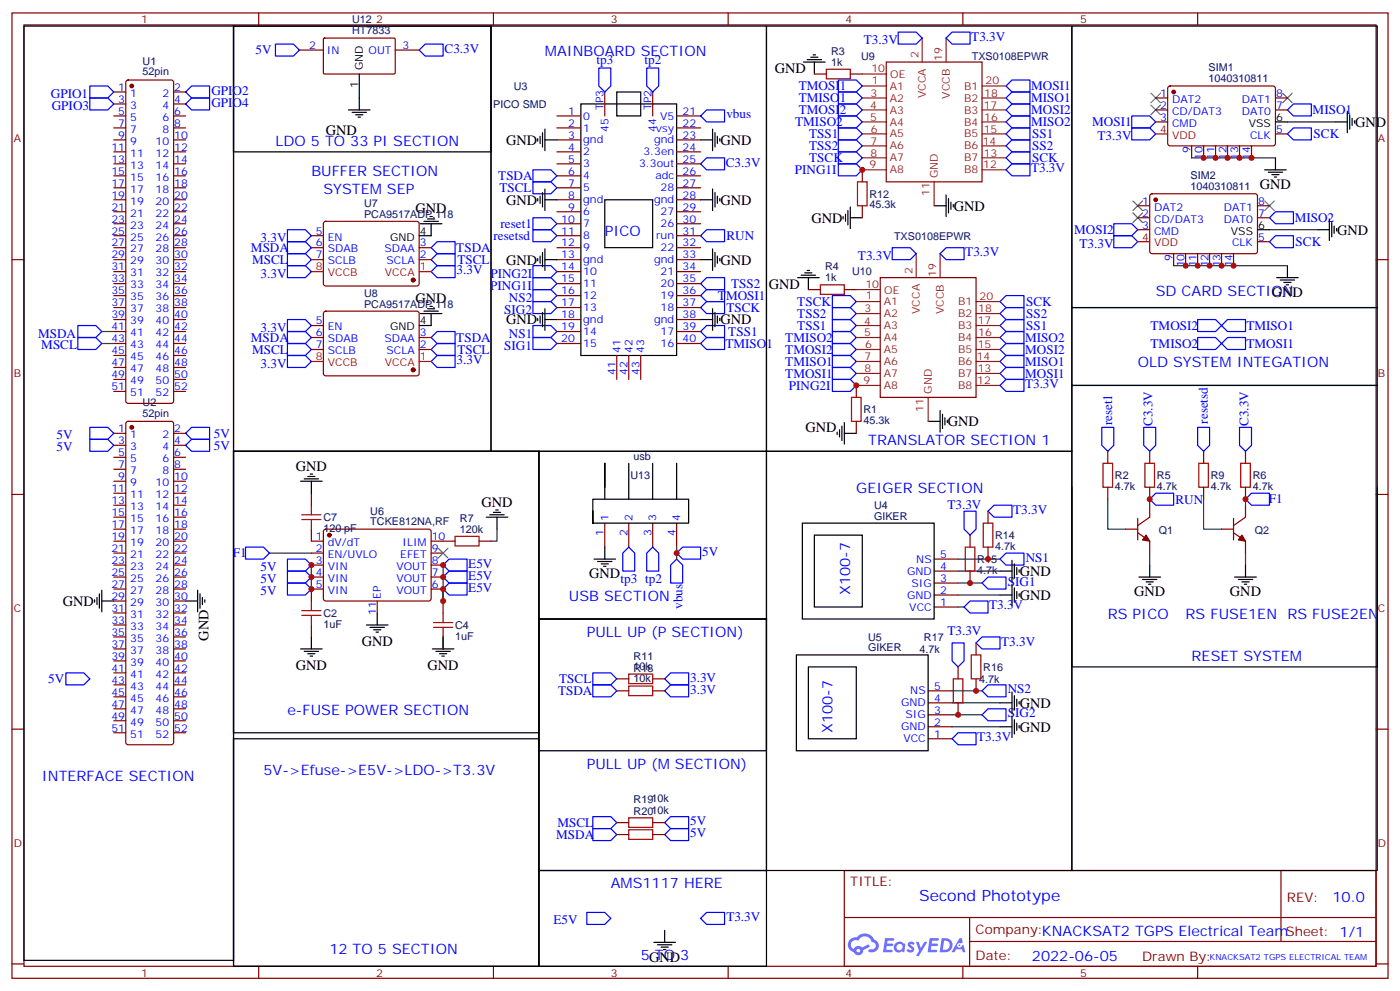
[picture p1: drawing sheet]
<svg xmlns="http://www.w3.org/2000/svg" width="412mm" height="292mm" viewBox="0 0 412 292" stroke-linecap="round" stroke-linejoin="round" font-family="sans-serif">
<defs><g id="words">
<text font-size="4.6" fill="#00f" x="270.8" y="265.4">Second Phototype</text>
<g font-size="4.2" fill="#00f">
<text x="160.5" y="16.5">MAINBOARD SECTION</text>
<text x="81.1" y="43">LDO 5 TO 33 PI SECTION</text>
<text x="91.7" y="51.8">BUFFER SECTION</text>
<text x="95.2" y="57.1">SYSTEM SEP</text>
<text x="178.2" y="69.4">PICO</text>
<text x="340.4" y="87.1">SD CARD SECTION</text>
<text x="335.1" y="108.2">OLD SYSTEM INTEGATION</text>
<text x="255.8" y="131.2">TRANSLATOR SECTION 1</text>
<text x="252.2" y="145.3">GEIGER SECTION</text>
<text x="167.6" y="177">USB SECTION</text>
<text x="250.5" y="175.3" transform="rotate(-90 250.5 175.3)">X100-7</text>
<text x="326.3" y="182.3">RS PICO</text>
<text x="349.2" y="182.3">RS FUSE1EN</text>
<text x="379.2" y="182.3">RS FUSE2EN</text>
<text x="172.9" y="187.6">PULL UP (P SECTION)</text>
<text x="351" y="194.7">RESET SYSTEM</text>
<text x="84.7" y="210.5">e-FUSE POWER SECTION</text>
<text x="245.2" y="215.8" transform="rotate(-90 245.2 215.8)">X100-7</text>
<text x="172.9" y="226.4">PULL UP (M SECTION)</text>
<text x="12.3" y="229.9">INTERFACE SECTION</text>
<text x="77.6" y="228.2">5V-&gt;Efuse-&gt;E5V-&gt;LDO-&gt;T3.3V</text>
<text x="179.9" y="261.7">AMS1117 HERE</text>
<text x="392.5" y="265.7">10.0</text>
<text x="97" y="281.1">12 TO 5 SECTION</text>
<text x="188.7" y="282.9">5 TO 3</text>
<text x="304" y="283">2022-06-05</text>
</g>
<g font-size="4.2">
<text x="228.3" y="21.5">GND</text>
<text x="96" y="39.8">GND</text>
<text x="399.2" y="37.3">GND</text>
<text x="149.1" y="42.6">GND</text>
<text x="212.2" y="42.6">GND</text>
<text x="371.1" y="55.7">GND</text>
<text x="122.4" y="62.7">GND</text>
<text x="149.1" y="60.3">GND</text>
<text x="212.2" y="60.3">GND</text>
<text x="239" y="65.6">GND</text>
<text x="281" y="62">GND</text>
<text x="393.9" y="69.1">GND</text>
<text x="149.1" y="77.9">GND</text>
<text x="212.2" y="77.9">GND</text>
<text x="122.4" y="89.2">GND</text>
<text x="226.5" y="85">GND</text>
<text x="374.6" y="87.4">GND</text>
<text x="149.1" y="95.6">GND</text>
<text x="212.2" y="95.6">GND</text>
<text x="279.2" y="125.5">GND</text>
<text x="237.2" y="127.3">GND</text>
<text x="87.1" y="138.6">GND</text>
<text x="141.8" y="149.2">GND</text>
<text x="173.6" y="170.3">GND</text>
<text x="300.4" y="169.6">GND</text>
<text x="18.5" y="178.5">GND</text>
<text x="300.4" y="176.7">GND</text>
<text x="334.1" y="175.6">GND</text>
<text x="362.3" y="175.6">GND</text>
<text x="61.4" y="188.7" transform="rotate(-90 61.4 188.7)">GND</text>
<text x="106.5" y="190.2">GND</text>
<text x="87.1" y="197.2">GND</text>
<text x="125.9" y="197.2">GND</text>
<text x="300.4" y="208.4">GND</text>
<text x="300.4" y="215.5">GND</text>
<text x="191.2" y="283.2">GND</text>
</g>
<g font-size="3.9" fill="#00f">
<text x="75.3" y="16">5V</text>
<text x="131" y="15.6">C3.3V</text>
<text x="254.5" y="13">T3.3V</text>
<text x="286.1" y="12">T3.3V</text>
<text x="175.8" y="18.9">tp3</text>
<text x="189.9" y="18.9">tp2</text>
<text x="15" y="28.9">GPIO1</text>
<text x="62.3" y="27.9">GPIO2</text>
<text x="235.3" y="26.6">TMOSI1</text>
<text x="303.8" y="26.6">MOSI1</text>
<text x="15.3" y="32.4">GPIO3</text>
<text x="62.3" y="31.4">GPIO4</text>
<text x="214" y="34.9">vbus</text>
<text x="235.3" y="30.1">TMISO1</text>
<text x="235.3" y="33.6">TMOSI2</text>
<text x="303.8" y="30.1">MISO1</text>
<text x="303.8" y="33.7">MOSI2</text>
<text x="386.7" y="33.7">MISO1</text>
<text x="234.2" y="37.2">TMISO2</text>
<text x="238.4" y="40.7">TSS1</text>
<text x="303.8" y="37.2">MISO2</text>
<text x="304" y="40.7">SS1</text>
<text x="321.7" y="37.2">MOSI1</text>
<text x="323.3" y="41.2">T3.3V</text>
<text x="386.9" y="40.6">SCK</text>
<text x="238.4" y="47.8">TSCK</text>
<text x="238.4" y="44.2">TSS2</text>
<text x="304" y="44.3">SS2</text>
<text x="304" y="47.8">SCK</text>
<text x="146.8" y="53">TSDA</text>
<text x="213.8" y="49">C3.3V</text>
<text x="234.1" y="51.3">PING1I</text>
<text x="303.7" y="50.7">T3.3V</text>
<text x="147.1" y="56.6">TSCL</text>
<text x="381.4" y="65.4">MISO2</text>
<text x="76.8" y="71.2">3.3V</text>
<text x="145.4" y="70.7">resetsd</text>
<text x="147.4" y="67.2">reset1</text>
<text x="214" y="70.7">RUN</text>
<text x="316.4" y="69">MOSI2</text>
<text x="73.9" y="74.2">MSDA</text>
<text x="74.2" y="77.7">MSCL</text>
<text x="134.4" y="74.2">TSDA</text>
<text x="134.7" y="77.7">TSCL</text>
<text x="252.7" y="76.5">T3.3V</text>
<text x="284.4" y="75.5">T3.3V</text>
<text x="318" y="72.9">T3.3V</text>
<text x="381.6" y="72.4">SCK</text>
<text x="76.8" y="81.8">3.3V</text>
<text x="134.5" y="80.7">3.3V</text>
<text x="144.5" y="81.8">PING2I</text>
<text x="144.4" y="85.4">PING1I</text>
<text x="149.9" y="88.8">NS2</text>
<text x="211.5" y="88.3">TMOSI1</text>
<text x="215.4" y="84.8">TSS2</text>
<text x="148.5" y="92.4">SIG2</text>
<text x="214" y="91.8">TSCK</text>
<text x="234.9" y="90.1">TSCK</text>
<text x="234.9" y="93.6">TSS2</text>
<text x="302.3" y="93.6">SS2</text>
<text x="302.3" y="90.1">SCK</text>
<text x="11.2" y="99.4">MSDA</text>
<text x="73.9" y="100.7">MSDA</text>
<text x="76.8" y="97.7">3.3V</text>
<text x="134.4" y="100.7">TSDA</text>
<text x="149.9" y="99.4">NS1</text>
<text x="214.5" y="98.9">TSS1</text>
<text x="231.3" y="100.7">TMISO2</text>
<text x="234.9" y="97.1">TSS1</text>
<text x="302" y="100.7">MISO2</text>
<text x="302.3" y="97.2">SS1</text>
<text x="338.9" y="97.2">TMOSI2</text>
<text x="367.2" y="97.1">TMISO1</text>
<text x="12.2" y="102.9">MSCL</text>
<text x="74.3" y="104.2">MSCL</text>
<text x="134.5" y="107.2">3.3V</text>
<text x="134.7" y="104.2">TSCL</text>
<text x="148.5" y="103">SIG1</text>
<text x="213.7" y="102.4">TMISO1</text>
<text x="231.3" y="107.7">TMISO1</text>
<text x="231.3" y="104.2">TMOSI2</text>
<text x="302" y="107.7">MISO1</text>
<text x="302" y="104.2">MOSI2</text>
<text x="338.9" y="102.4">TMISO2</text>
<text x="367.2" y="102.4">TMOSI1</text>
<text x="76.8" y="108.3">3.3V</text>
<text x="231.3" y="111.3">TMOSI1</text>
<text x="302" y="111.3">MOSI1</text>
<text x="232.4" y="114.8">PING2I</text>
<text x="302" y="114.2">T3.3V</text>
<text x="327.6" y="125.3" transform="rotate(-90 327.6 125.3)">reset1</text>
<text x="339.5" y="125.4" transform="rotate(-90 339.5 125.4)">C3.3V</text>
<text x="355.8" y="124.8" transform="rotate(-90 355.8 124.8)">resetsd</text>
<text x="367.7" y="125.4" transform="rotate(-90 367.7 125.4)">C3.3V</text>
<text x="16.6" y="129.4">5V</text>
<text x="63" y="128.9">5V</text>
<text x="16.6" y="132.9">5V</text>
<text x="63" y="132.4">5V</text>
<text x="346.3" y="148.3">RUN</text>
<text x="373.7" y="148.2">F1</text>
<text x="279.1" y="150">T3.3V</text>
<text x="298.5" y="151.3">T3.3V</text>
<text x="68.6" y="164.2">F1</text>
<text x="138" y="167.2">E5V</text>
<text x="206.9" y="163.6">5V</text>
<text x="302.2" y="165.4">NS1</text>
<text x="76.8" y="168.2">5V</text>
<text x="76.8" y="171.7">5V</text>
<text x="138" y="170.8">E5V</text>
<text x="182.8" y="171.8">tp3 tp2</text>
<text x="296.9" y="172.5">SIG1</text>
<text x="76.8" y="175.3">5V</text>
<text x="138" y="174.3">E5V</text>
<text x="201.1" y="179.4" transform="rotate(-90 201.1 179.4)">vbus</text>
<text x="291.4" y="179.5">T3.3V</text>
<text x="279.1" y="187.1">T3.3V</text>
<text x="294.9" y="190.2">T3.3V</text>
<text x="14.2" y="201.2">5V</text>
<text x="164.7" y="201.2">TSCL</text>
<text x="203.3" y="200.8">3.3V</text>
<text x="164.4" y="204.7">TSDA</text>
<text x="203.3" y="204.3">3.3V</text>
<text x="296.9" y="204.2">NS2</text>
<text x="296.9" y="211.3">SIG2</text>
<text x="287.8" y="218.3">T3.3V</text>
<text x="164.2" y="243.6">MSCL</text>
<text x="203.3" y="243.1">5V</text>
<text x="163.9" y="247.1">MSDA</text>
<text x="203.3" y="246.6">5V</text>
<text x="163" y="272.3">E5V</text>
<text x="214" y="271.3">T3.3V</text>
</g>
<g font-size="3.9" fill="#800">
<text x="250.5" y="261">TITLE:</text>
<text x="379.1" y="265.7">REV:</text>
<text x="287.4" y="275.2">Company:KNACKSAT2 TGPS Electrical TeamSheet: 1/1</text>
<text x="287.4" y="282.9">Date:</text>
<text x="336.4" y="282.9">Drawn By:</text>
</g>
<g font-size="3.2" fill="#800">
<text x="41.6" y="6.8">1</text>
<text x="110.8" y="6.8">2</text>
<text x="179.9" y="6.8">3</text>
<text x="249.1" y="6.8">4</text>
<text x="318.2" y="6.8">5</text>
<text x="4.1" y="41.9">A</text>
<text x="405.9" y="41.9">A</text>
<text x="4.1" y="111.1">B</text>
<text x="405.9" y="111.1">B</text>
<text x="4.1" y="180.2">C</text>
<text x="405.9" y="180.2">C</text>
<text x="4.1" y="249.3">D</text>
<text x="405.9" y="249.3">D</text>
<text x="41.6" y="287.6">1</text>
<text x="110.8" y="287.6">2</text>
<text x="179.9" y="287.6">3</text>
<text x="249.1" y="287.6">4</text>
<text x="318.2" y="287.6">5</text>
</g>
<g font-size="3.2" fill="#000080">
<text x="103.7" y="10">HT7833</text>
<text x="103.7" y="6.8">U12</text>
<text x="244.8" y="16.2">R3</text>
<text x="253.7" y="17.7">U9</text>
<text x="286.3" y="17.7">TXS0108EPWR</text>
<text x="42" y="22.2">52pin</text>
<text x="42" y="19.1">U1</text>
<text x="244.8" y="19.3">1k</text>
<text x="356" y="20.9">SIM1</text>
<text x="151.4" y="26.5">U3</text>
<text x="356" y="24.2">1040310811</text>
<text x="145.3" y="31.8">PICO SMD</text>
<text x="350.7" y="52.7">SIM2</text>
<text x="256.1" y="58.2">R12</text>
<text x="350.7" y="55.9">1040310811</text>
<text x="107.3" y="64.1">PCA9517ADP,118</text>
<text x="107.3" y="60.9">U7</text>
<text x="256.1" y="61.4">45.3k</text>
<text x="263.4" y="70.6">TXS0108EPWR</text>
<text x="243.1" y="82.8">1k</text>
<text x="243.1" y="79.7">R4</text>
<text x="251" y="81.1">U10</text>
<text x="107.3" y="87.4">U8</text>
<text x="107.3" y="90.6">PCA9517ADP,118</text>
<text x="42" y="119.7">U2</text>
<text x="42" y="122.8">52pin</text>
<text x="254.4" y="124.9">45.3k</text>
<text x="254.4" y="121.7">R1</text>
<text x="186.6" y="135.4">usb</text>
<text x="185.7" y="141.1">U13</text>
<text x="328.4" y="141.1">R2</text>
<text x="340.8" y="141.1">R5</text>
<text x="356.7" y="141.1">R9</text>
<text x="369" y="141.1">R6</text>
<text x="328.4" y="144.3">4.7k</text>
<text x="340.8" y="144.3">4.7k</text>
<text x="356.7" y="144.3">4.7k</text>
<text x="369" y="144.3">4.7k</text>
<text x="95.2" y="153.5">C7</text>
<text x="109.1" y="154.7">TCKE812NA,RF</text>
<text x="109.1" y="151.6">U6</text>
<text x="135.5" y="153.7">R7</text>
<text x="257.5" y="153">GIKER</text>
<text x="257.5" y="150">U4</text>
<text x="95.2" y="156.6">120 pF</text>
<text x="135.5" y="156.9">120k</text>
<text x="293.2" y="161.9">4.7k</text>
<text x="293.2" y="158.7">R14</text>
<text x="341.4" y="157.2">Q1</text>
<text x="369.6" y="157.2">Q2</text>
<text x="287.9" y="165.8">R15</text>
<text x="287.9" y="169">4.7k</text>
<text x="95.2" y="184.9">1uF</text>
<text x="95.2" y="181.7">C2</text>
<text x="134.1" y="185.2">C4</text>
<text x="134.1" y="188.4">1uF</text>
<text x="255.7" y="191.8">GIKER</text>
<text x="255.7" y="188.8">U5</text>
<text x="272.2" y="188.7">R17</text>
<text x="186.6" y="197.5">10k</text>
<text x="186.6" y="197.8">R18</text>
<text x="186.6" y="194.3">R11</text>
<text x="270.8" y="192.2">4.7k</text>
<text x="289.6" y="197.5">R16</text>
<text x="186.6" y="201">10k</text>
<text x="288.5" y="201.1">4.7k</text>
<text x="186.6" y="236.6">R1910k</text>
<text x="186.6" y="240.1">R2010k</text>
</g>
<g font-size="3.2" fill="#00f">
<text x="91.1" y="14.4">2</text>
<text x="96.3" y="15.8">IN</text>
<text x="108.6" y="15.8">OUT</text>
<text x="118.5" y="14.4">3</text>
<text x="34.8" y="26.7">1</text>
<text x="38.3" y="28.5">1</text>
<text x="47.8" y="28.5">2</text>
<text x="51.3" y="26.7">2</text>
<text x="341.8" y="28.5">1</text>
<text x="375.9" y="28.5">8</text>
<text x="34.8" y="30.3">3</text>
<text x="34.8" y="33.8">5</text>
<text x="38.3" y="32">3</text>
<text x="38.3" y="35.6">5</text>
<text x="47.8" y="35.6">6</text>
<text x="47.8" y="32">4</text>
<text x="51.3" y="33.8">6</text>
<text x="51.3" y="30.3">4</text>
<text x="167.3" y="33.8">1</text>
<text x="171.8" y="35.2">0</text>
<text x="177.8" y="32.4" transform="rotate(-90 177.8 32.4)">TP3</text>
<text x="191.9" y="32.4" transform="rotate(-90 191.9 32.4)">TP2</text>
<text x="194.4" y="35.2">V5</text>
<text x="201.1" y="33.8">21</text>
<text x="341.8" y="32">2</text>
<text x="341.8" y="35.6">3</text>
<text x="345.3" y="30.3">DAT2</text>
<text x="345.3" y="33.8">CD/DAT3</text>
<text x="365.8" y="33.8">DAT0</text>
<text x="365.8" y="30.3">DAT1</text>
<text x="375.9" y="32">7</text>
<text x="34.8" y="37.3">7</text>
<text x="34.8" y="40.9">9</text>
<text x="38.3" y="39.1">7</text>
<text x="47.8" y="39.1">8</text>
<text x="51.3" y="40.9">10</text>
<text x="51.3" y="37.3">8</text>
<text x="167.3" y="40.9">3</text>
<text x="167.3" y="37.3">2</text>
<text x="171.8" y="38.7">1</text>
<text x="179.2" y="38.9" transform="rotate(-90 179.2 38.9)">45</text>
<text x="193.2" y="38.7">vsy</text>
<text x="193.3" y="38.9" transform="rotate(-90 193.3 38.9)">44</text>
<text x="201.1" y="40.9">23</text>
<text x="201.1" y="37.3">22</text>
<text x="345.3" y="37.3">CMD</text>
<text x="368.2" y="40.9">CLK</text>
<text x="375.9" y="39.1">5</text>
<text x="32.8" y="44.4">11</text>
<text x="32.8" y="47.9">13</text>
<text x="38.3" y="42.6">9</text>
<text x="38.3" y="46.1">11</text>
<text x="45.8" y="46.1">12</text>
<text x="45.8" y="42.6">10</text>
<text x="51.3" y="47.9">14</text>
<text x="51.3" y="44.4">12</text>
<text x="167.3" y="47.9">5</text>
<text x="167.3" y="44.4">4</text>
<text x="171.8" y="45.8">2</text>
<text x="171.8" y="42.3">gnd</text>
<text x="189.5" y="45.8">3.3en</text>
<text x="192.7" y="42.3">gnd</text>
<text x="201.1" y="47.9">25</text>
<text x="201.1" y="44.4">24</text>
<text x="350.7" y="45" transform="rotate(-90 350.7 45)">9</text>
<text x="354.2" y="47" transform="rotate(-90 354.2 47)">10</text>
<text x="357.7" y="47" transform="rotate(-90 357.7 47)">11</text>
<text x="361.2" y="47" transform="rotate(-90 361.2 47)">12</text>
<text x="364.8" y="47" transform="rotate(-90 364.8 47)">13</text>
<text x="368.3" y="47" transform="rotate(-90 368.3 47)">14</text>
<text x="32.8" y="51.4">15</text>
<text x="38.3" y="49.7">13</text>
<text x="38.3" y="53.2">15</text>
<text x="45.8" y="53.2">16</text>
<text x="45.8" y="49.7">14</text>
<text x="51.3" y="51.4">16</text>
<text x="167.3" y="51.4">6</text>
<text x="171.8" y="52.8">4</text>
<text x="171.8" y="49.3">3</text>
<text x="188.2" y="49.3">3.3out</text>
<text x="193.1" y="52.8">adc</text>
<text x="201.1" y="51.4">26</text>
<text x="32.8" y="55">17</text>
<text x="32.8" y="58.5">19</text>
<text x="38.3" y="56.7">17</text>
<text x="45.8" y="56.7">18</text>
<text x="51.3" y="58.5">20</text>
<text x="51.3" y="55">18</text>
<text x="167.3" y="58.5">8</text>
<text x="167.3" y="55">7</text>
<text x="171.8" y="59.9">gnd</text>
<text x="171.8" y="56.4">5</text>
<text x="192.7" y="59.9">gnd</text>
<text x="194.6" y="56.4">28</text>
<text x="201.1" y="58.5">28</text>
<text x="201.1" y="55">27</text>
<text x="32.8" y="62">21</text>
<text x="32.8" y="65.5">23</text>
<text x="38.3" y="60.3">19</text>
<text x="38.3" y="63.8">21</text>
<text x="45.8" y="63.8">22</text>
<text x="45.8" y="60.3">20</text>
<text x="51.3" y="65.5">24</text>
<text x="51.3" y="62">22</text>
<text x="165.3" y="65.5">10</text>
<text x="167.3" y="62">9</text>
<text x="171.8" y="63.4">6</text>
<text x="194.6" y="63.4">27</text>
<text x="201.1" y="65.5">30</text>
<text x="201.1" y="62">29</text>
<text x="336.5" y="60.3">1</text>
<text x="336.5" y="63.8">2</text>
<text x="340" y="62">DAT2</text>
<text x="340" y="65.5">CD/DAT3</text>
<text x="360.5" y="65.5">DAT0</text>
<text x="360.5" y="62">DAT1</text>
<text x="370.6" y="63.8">7</text>
<text x="370.6" y="60.3">8</text>
<text x="32.8" y="69.1">25</text>
<text x="38.3" y="67.3">23</text>
<text x="38.3" y="70.8">25</text>
<text x="45.8" y="70.8">26</text>
<text x="45.8" y="67.3">24</text>
<text x="51.3" y="69.1">26</text>
<text x="93.1" y="69.1">5</text>
<text x="96.6" y="70.8">EN</text>
<text x="165.3" y="69.1">11</text>
<text x="171.8" y="70.5">8</text>
<text x="171.8" y="67">7</text>
<text x="193.2" y="70.5">run</text>
<text x="194.6" y="67">26</text>
<text x="201.1" y="69.1">31</text>
<text x="336.5" y="67.3">3</text>
<text x="340" y="69.1">CMD</text>
<text x="370.6" y="70.8">5</text>
<text x="32.8" y="72.6">27</text>
<text x="32.8" y="76.1">29</text>
<text x="38.3" y="74.4">27</text>
<text x="38.3" y="77.9">29</text>
<text x="45.8" y="77.9">30</text>
<text x="45.8" y="74.4">28</text>
<text x="51.3" y="76.1">30</text>
<text x="51.3" y="72.6">28</text>
<text x="93.1" y="72.6">6</text>
<text x="93.1" y="76.1">7</text>
<text x="96.6" y="74.4">SDAB</text>
<text x="96.6" y="77.9">SCLB</text>
<text x="113.2" y="74.4">SDAA</text>
<text x="113.8" y="77.9">SCLA</text>
<text x="123.6" y="76.1">2</text>
<text x="123.6" y="72.6">3</text>
<text x="165.3" y="76.1">13</text>
<text x="165.3" y="72.6">12</text>
<text x="171.8" y="77.5">gnd</text>
<text x="171.8" y="74">9</text>
<text x="192.7" y="77.5">gnd</text>
<text x="194.6" y="74">22</text>
<text x="201.1" y="76.1">33</text>
<text x="201.1" y="72.6">32</text>
<text x="345.4" y="76.7" transform="rotate(-90 345.4 76.7)">9</text>
<text x="362.9" y="72.6">CLK</text>
<text x="32.8" y="79.7">31</text>
<text x="32.8" y="83.2">33</text>
<text x="38.3" y="81.4">31</text>
<text x="45.8" y="81.4">32</text>
<text x="51.3" y="83.2">34</text>
<text x="51.3" y="79.7">32</text>
<text x="165.3" y="83.2">15</text>
<text x="165.3" y="79.7">14</text>
<text x="171.8" y="81.1">10</text>
<text x="194.6" y="81.1">21</text>
<text x="201.1" y="83.2">35</text>
<text x="201.1" y="79.7">34</text>
<text x="348.9" y="78.8" transform="rotate(-90 348.9 78.8)">10</text>
<text x="352.4" y="78.8" transform="rotate(-90 352.4 78.8)">11</text>
<text x="356" y="78.8" transform="rotate(-90 356 78.8)">12</text>
<text x="359.5" y="78.8" transform="rotate(-90 359.5 78.8)">13</text>
<text x="363" y="78.8" transform="rotate(-90 363 78.8)">14</text>
<text x="32.8" y="86.7">35</text>
<text x="38.3" y="84.9">33</text>
<text x="38.3" y="88.5">35</text>
<text x="45.8" y="88.5">36</text>
<text x="45.8" y="84.9">34</text>
<text x="51.3" y="86.7">36</text>
<text x="165.3" y="86.7">16</text>
<text x="171.8" y="88.1">12</text>
<text x="171.8" y="84.6">11</text>
<text x="194.6" y="88.1">19</text>
<text x="194.6" y="84.6">20</text>
<text x="201.1" y="86.7">36</text>
<text x="32.8" y="90.2">37</text>
<text x="32.8" y="93.8">39</text>
<text x="38.3" y="92">37</text>
<text x="38.3" y="95.5">39</text>
<text x="45.8" y="95.5">40</text>
<text x="45.8" y="92">38</text>
<text x="51.3" y="93.8">40</text>
<text x="51.3" y="90.2">38</text>
<text x="93.1" y="95.5">5</text>
<text x="165.3" y="93.8">18</text>
<text x="165.3" y="90.2">17</text>
<text x="171.8" y="95.2">gnd</text>
<text x="171.8" y="91.7">13</text>
<text x="192.7" y="95.2">gnd</text>
<text x="194.6" y="91.7">18</text>
<text x="201.1" y="93.8">38</text>
<text x="201.1" y="90.2">37</text>
<text x="32.8" y="97.3">41</text>
<text x="32.8" y="100.8">43</text>
<text x="38.3" y="99.1">41</text>
<text x="45.8" y="99.1">42</text>
<text x="51.3" y="100.8">44</text>
<text x="51.3" y="97.3">42</text>
<text x="93.1" y="99.1">6</text>
<text x="96.6" y="97.3">EN</text>
<text x="96.6" y="100.8">SDAB</text>
<text x="113.2" y="100.8">SDAA</text>
<text x="123.6" y="99.1">3</text>
<text x="165.3" y="100.8">20</text>
<text x="165.3" y="97.3">19</text>
<text x="171.8" y="98.7">14</text>
<text x="194.6" y="98.7">17</text>
<text x="201.1" y="100.8">40</text>
<text x="201.1" y="97.3">39</text>
<text x="32.8" y="104.4">45</text>
<text x="32.8" y="107.9">47</text>
<text x="38.3" y="102.6">43</text>
<text x="38.3" y="106.1">45</text>
<text x="45.8" y="106.1">46</text>
<text x="45.8" y="102.6">44</text>
<text x="51.3" y="107.9">48</text>
<text x="51.3" y="104.4">46</text>
<text x="93.1" y="102.6">7</text>
<text x="96.6" y="104.4">SCLB</text>
<text x="113.8" y="104.4">SCLA</text>
<text x="123.6" y="102.6">2</text>
<text x="171.8" y="102.2">15</text>
<text x="182.7" y="104" transform="rotate(-90 182.7 104)">41</text>
<text x="186.3" y="104" transform="rotate(-90 186.3 104)">42</text>
<text x="189.8" y="104" transform="rotate(-90 189.8 104)">43</text>
<text x="194.6" y="102.2">16</text>
<text x="32.8" y="111.4">49</text>
<text x="38.3" y="109.6">47</text>
<text x="38.3" y="113.2">49</text>
<text x="45.8" y="113.2">50</text>
<text x="45.8" y="109.6">48</text>
<text x="51.3" y="111.4">50</text>
<text x="181.3" y="110.5" transform="rotate(-90 181.3 110.5)">41</text>
<text x="184.9" y="110.5" transform="rotate(-90 184.9 110.5)">42</text>
<text x="188.4" y="110.5" transform="rotate(-90 188.4 110.5)">43</text>
<text x="32.8" y="114.9">51</text>
<text x="38.3" y="116.7">51</text>
<text x="45.8" y="116.7">52</text>
<text x="51.3" y="114.9">52</text>
<text x="34.8" y="127.3">1</text>
<text x="34.8" y="130.8">3</text>
<text x="38.3" y="129">1</text>
<text x="47.8" y="129">2</text>
<text x="51.3" y="130.8">4</text>
<text x="51.3" y="127.3">2</text>
<text x="34.8" y="134.3">5</text>
<text x="34.8" y="137.9">7</text>
<text x="38.3" y="132.6">3</text>
<text x="38.3" y="136.1">5</text>
<text x="47.8" y="136.1">6</text>
<text x="47.8" y="132.6">4</text>
<text x="51.3" y="137.9">8</text>
<text x="51.3" y="134.3">6</text>
<text x="34.8" y="141.4">9</text>
<text x="38.3" y="139.6">7</text>
<text x="38.3" y="143.2">9</text>
<text x="45.8" y="143.2">10</text>
<text x="47.8" y="139.6">8</text>
<text x="51.3" y="141.4">10</text>
<text x="32.8" y="144.9">11</text>
<text x="32.8" y="148.4">13</text>
<text x="38.3" y="146.7">11</text>
<text x="45.8" y="146.7">12</text>
<text x="51.3" y="148.4">14</text>
<text x="51.3" y="144.9">12</text>
<text x="32.8" y="152">15</text>
<text x="32.8" y="155.5">17</text>
<text x="38.3" y="150.2">13</text>
<text x="38.3" y="153.7">15</text>
<text x="45.8" y="153.7">16</text>
<text x="45.8" y="150.2">14</text>
<text x="51.3" y="155.5">18</text>
<text x="51.3" y="152">16</text>
<text x="179.2" y="153.4" transform="rotate(-90 179.2 153.4)">1</text>
<text x="186.3" y="153.4" transform="rotate(-90 186.3 153.4)">2</text>
<text x="193.3" y="153.4" transform="rotate(-90 193.3 153.4)">3</text>
<text x="200.4" y="153.4" transform="rotate(-90 200.4 153.4)">4</text>
<text x="32.8" y="159">19</text>
<text x="38.3" y="157.3">17</text>
<text x="38.3" y="160.8">19</text>
<text x="45.8" y="160.8">20</text>
<text x="45.8" y="157.3">18</text>
<text x="51.3" y="159">20</text>
<text x="93.1" y="159">1</text>
<text x="96.6" y="160.8">dV/dT</text>
<text x="118.6" y="160.8">ILIM</text>
<text x="127.2" y="159">10</text>
<text x="177.8" y="157.9" transform="rotate(-90 177.8 157.9)">1</text>
<text x="184.9" y="157.9" transform="rotate(-90 184.9 157.9)">2</text>
<text x="191.9" y="157.9" transform="rotate(-90 191.9 157.9)">3</text>
<text x="199" y="157.9" transform="rotate(-90 199 157.9)">4</text>
<text x="32.8" y="162.6">21</text>
<text x="32.8" y="166.1">23</text>
<text x="38.3" y="164.3">21</text>
<text x="38.3" y="167.9">23</text>
<text x="45.8" y="167.9">24</text>
<text x="45.8" y="164.3">22</text>
<text x="51.3" y="166.1">24</text>
<text x="51.3" y="162.6">22</text>
<text x="93.1" y="162.6">2</text>
<text x="93.1" y="166.1">3</text>
<text x="96.6" y="164.3">EN/UVLO</text>
<text x="96.6" y="167.9">VIN</text>
<text x="116.8" y="167.9">VOUT</text>
<text x="117.9" y="164.3">EFET</text>
<text x="127.2" y="166.1">8</text>
<text x="127.2" y="162.6">9</text>
<text x="269.9" y="165.7">NS</text>
<text x="276.9" y="167.9">4</text>
<text x="276.9" y="164.3">5</text>
<text x="32.8" y="169.6">25</text>
<text x="32.8" y="173.1">27</text>
<text x="38.3" y="171.4">25</text>
<text x="45.8" y="171.4">26</text>
<text x="51.3" y="173.1">28</text>
<text x="51.3" y="169.6">26</text>
<text x="93.1" y="169.6">4</text>
<text x="93.1" y="173.1">5</text>
<text x="96.6" y="171.4">VIN</text>
<text x="116.8" y="171.4">VOUT</text>
<text x="127.2" y="173.1">6</text>
<text x="127.2" y="169.6">7</text>
<text x="267.2" y="169.3">GND</text>
<text x="268.5" y="172.8">SIG</text>
<text x="276.9" y="171.4">3</text>
<text x="32.8" y="176.7">29</text>
<text x="38.3" y="174.9">27</text>
<text x="38.3" y="178.4">29</text>
<text x="45.8" y="178.4">30</text>
<text x="45.8" y="174.9">28</text>
<text x="51.3" y="176.7">30</text>
<text x="96.6" y="174.9">VIN</text>
<text x="112.2" y="176.3" transform="rotate(-90 112.2 176.3)">EP</text>
<text x="116.8" y="174.9">VOUT</text>
<text x="267.2" y="176.3">GND</text>
<text x="267.9" y="179.8">VCC</text>
<text x="276.9" y="178.4">1</text>
<text x="276.9" y="174.9">2</text>
<text x="32.8" y="180.2">31</text>
<text x="32.8" y="183.7">33</text>
<text x="38.3" y="182">31</text>
<text x="38.3" y="185.5">33</text>
<text x="45.8" y="185.5">34</text>
<text x="45.8" y="182">32</text>
<text x="51.3" y="183.7">34</text>
<text x="51.3" y="180.2">32</text>
<text x="110.8" y="181.1" transform="rotate(-90 110.8 181.1)">11</text>
<text x="32.8" y="187.3">35</text>
<text x="32.8" y="190.8">37</text>
<text x="38.3" y="189">35</text>
<text x="45.8" y="189">36</text>
<text x="51.3" y="190.8">38</text>
<text x="51.3" y="187.3">36</text>
<text x="32.8" y="194.3">39</text>
<text x="32.8" y="197.8">41</text>
<text x="38.3" y="192.5">37</text>
<text x="38.3" y="196.1">39</text>
<text x="45.8" y="196.1">40</text>
<text x="45.8" y="192.5">38</text>
<text x="51.3" y="197.8">42</text>
<text x="51.3" y="194.3">40</text>
<text x="32.8" y="201.4">43</text>
<text x="38.3" y="199.6">41</text>
<text x="38.3" y="203.1">43</text>
<text x="45.8" y="203.1">44</text>
<text x="45.8" y="199.6">42</text>
<text x="51.3" y="201.4">44</text>
<text x="275.2" y="203.1">5</text>
<text x="32.8" y="204.9">45</text>
<text x="32.8" y="208.4">47</text>
<text x="38.3" y="206.7">45</text>
<text x="45.8" y="206.7">46</text>
<text x="51.3" y="208.4">48</text>
<text x="51.3" y="204.9">46</text>
<text x="265.4" y="208.1">GND</text>
<text x="268.2" y="204.5">NS</text>
<text x="275.2" y="206.7">4</text>
<text x="32.8" y="211.9">49</text>
<text x="32.8" y="215.5">51</text>
<text x="38.3" y="210.2">47</text>
<text x="38.3" y="213.7">49</text>
<text x="45.8" y="213.7">50</text>
<text x="45.8" y="210.2">48</text>
<text x="51.3" y="215.5">52</text>
<text x="51.3" y="211.9">50</text>
<text x="265.4" y="215.1">GND</text>
<text x="266.7" y="211.6">SIG</text>
<text x="275.2" y="213.7">2</text>
<text x="275.2" y="210.2">3</text>
<text x="38.3" y="217.2">51</text>
<text x="45.8" y="217.2">52</text>
<text x="266.1" y="218.7">VCC</text>
<text x="275.2" y="217.2">1</text>
</g>
<g font-size="3.2" fill="#8d2323">
<text x="270.6" y="17.1" transform="rotate(-90 270.6 17.1)">2</text>
<text x="256.7" y="21.3">10</text>
<text x="262.3" y="23">OE</text>
<text x="277.5" y="18.1" transform="rotate(-90 277.5 18.1)">19</text>
<text x="256.4" y="28.5">3</text>
<text x="256.9" y="24.7">1</text>
<text x="262.1" y="26.4">A1</text>
<text x="262.1" y="29.9">A2</text>
<text x="272.7" y="28.9" transform="rotate(-90 272.7 28.9)">VCCA</text>
<text x="279.8" y="29.1" transform="rotate(-90 279.8 29.1)">VCCB</text>
<text x="284" y="29.9">B2</text>
<text x="284" y="26.4">B1</text>
<text x="289.9" y="28.5">18</text>
<text x="290.3" y="24.8">20</text>
<text x="256.3" y="32.2">4</text>
<text x="256.3" y="35.6">5</text>
<text x="262.1" y="33.4">A3</text>
<text x="284" y="33.4">B3</text>
<text x="289.8" y="32">17</text>
<text x="289.9" y="35.6">16</text>
<text x="256.6" y="39.1">6</text>
<text x="262.1" y="37">A4</text>
<text x="262.1" y="40.5">A5</text>
<text x="284" y="40.5">B5</text>
<text x="284" y="37">B4</text>
<text x="289.8" y="39.1">15</text>
<text x="256.4" y="42.6">7</text>
<text x="256.4" y="46.1">8</text>
<text x="262.1" y="44">A6</text>
<text x="262.1" y="47.6">A7</text>
<text x="284" y="47.6">B7</text>
<text x="284" y="44">B6</text>
<text x="289.5" y="42.6">14</text>
<text x="289.8" y="46.1">13</text>
<text x="256.1" y="49.5">9</text>
<text x="262.1" y="51.1">A8</text>
<text x="276.2" y="52.5" transform="rotate(-90 276.2 52.5)">GND</text>
<text x="284" y="51.1">B8</text>
<text x="289.6" y="49.5">12</text>
<text x="273.8" y="57.8" transform="rotate(-90 273.8 57.8)">11</text>
<text x="268.8" y="80.6" transform="rotate(-90 268.8 80.6)">2</text>
<text x="275.7" y="81.6" transform="rotate(-90 275.7 81.6)">19</text>
<text x="254.9" y="84.8">10</text>
<text x="255.1" y="88.2">1</text>
<text x="260.3" y="89.9">A1</text>
<text x="260.5" y="86.5">OE</text>
<text x="282.3" y="89.9">B1</text>
<text x="288.6" y="88.3">20</text>
<text x="254.5" y="95.7">4</text>
<text x="254.7" y="92">3</text>
<text x="260.3" y="93.4">A2</text>
<text x="270.9" y="92.4" transform="rotate(-90 270.9 92.4)">VCCA</text>
<text x="278" y="92.6" transform="rotate(-90 278 92.6)">VCCB</text>
<text x="282.3" y="93.4">B2</text>
<text x="288" y="95.5">17</text>
<text x="288.1" y="92">18</text>
<text x="254.5" y="99.1">5</text>
<text x="260.3" y="96.9">A3</text>
<text x="260.3" y="100.5">A4</text>
<text x="282.3" y="100.5">B4</text>
<text x="282.3" y="96.9">B3</text>
<text x="288.1" y="99.1">16</text>
<text x="254.7" y="106.1">7</text>
<text x="254.8" y="102.6">6</text>
<text x="260.3" y="104">A5</text>
<text x="260.3" y="107.5">A6</text>
<text x="282.3" y="107.5">B6</text>
<text x="282.3" y="104">B5</text>
<text x="287.7" y="106.1">14</text>
<text x="288" y="102.6">15</text>
<text x="254.4" y="113">9</text>
<text x="254.7" y="109.6">8</text>
<text x="260.3" y="111.1">A7</text>
<text x="282.3" y="111.1">B7</text>
<text x="287.9" y="113">12</text>
<text x="288" y="109.6">13</text>
<text x="260.3" y="114.6">A8</text>
<text x="274.5" y="116" transform="rotate(-90 274.5 116)">GND</text>
<text x="282.3" y="114.6">B8</text>
<text x="272.1" y="121.3" transform="rotate(-90 272.1 121.3)">11</text>
</g>
<g font-size="3.2">
<text x="106.9" y="20.7" transform="rotate(-90 106.9 20.7)">GND</text>
<text x="105.5" y="25.9" transform="rotate(-90 105.5 25.9)">1</text>
<text x="375.9" y="35.6">6</text>
<text x="367.9" y="37.3">VSS</text>
<text x="114.9" y="70.8">GND</text>
<text x="123.6" y="69.1">4</text>
<text x="362.6" y="69.1">VSS</text>
<text x="370.6" y="67.3">6</text>
<text x="123.6" y="95.5">4</text>
<text x="114.9" y="97.3">GND</text>
</g>
<g font-size="3.2" fill="#f00">
<text x="341.8" y="39.1">4</text>
<text x="345.3" y="40.9">VDD</text>
<text x="336.5" y="70.8">4</text>
<text x="340" y="72.6">VDD</text>
<text x="93.1" y="79.7">8</text>
<text x="96.6" y="81.4">VCCB</text>
<text x="113.4" y="81.4">VCCA</text>
<text x="123.6" y="79.7">1</text>
<text x="93.1" y="106.1">8</text>
<text x="96.6" y="107.9">VCCB</text>
<text x="113.4" y="107.9">VCCA</text>
<text x="123.6" y="106.1">1</text>
</g>
<text font-size="2.5" fill="#00f" x="356.3" y="282.9">KNACKSAT2 TGPS ELECTRICAL TEAM</text>
</g></defs>
<g fill="none" stroke="#870000" stroke-width=".35">
<path d="M3.5 3.8h405.4v284.3h-405.4zM7.1 7.3h398.2v277.3h-398.2zM76.2 3.8v3.5M145.3 3.8v3.5M214.5 3.8v3.5M283.6 3.8v3.5M352.8 3.8v3.5M3.5 76.5h3.6M405.3 76.5h3.6M3.5 145.6h3.6M405.3 145.6h3.6M3.5 214.8h3.6"/>
<path d="M405.3 214.8h3.6M248.7 256.4h156.6v28.2h-156.6zM377.3 256.4v20.9M248.7 270.2h156.5M285.6 277.3h119.6M285.6 270.2v14.2M3.5 283.9h3.6M76.2 284.6v3.5M145.3 284.6v3.5M214.5 284.6v3.5M283.6 284.6v3.5M352.8 284.6v3.5"/>
<path d="M405.3 283.9h3.6"/>
</g>
<g fill="#5487ff">
<path d="M267.7 277.6a1.22 1.22 0 0 1 1.7 .2l-.4 .6a.47 .47 0 0 0-.3-.4 .47 .47 0 0 0-.5 .2l.1 .2a1.14 1.14 0 0 1 .8 1.8 1.14 1.14 0 0 1-1.9 0l-.2-.2 .5-.6 .7 .5a.29 .29 0 0 0 .3-.3 .29 .29 0 0 0-.2-.3 1.04 1.04 0 0 1-.6-1.7z"/>
<path d="M260.7 276.3h2.4l.3 .2-.2 .5-1.8 .1-.1 .8h1.5l.3 .4-.3 .4h-1.6l-.2 1.1h1.7l.2 .3-.2 .3-2.6 .1z"/>
<path d="M273.8 276.3h2.4l.3 .2-.1 .5-1.8 .1-.2 .8h1.6l.3 .4-.4 .4h-1.6l-.1 1.1h1.7l.2 .3-.2 .3-2.6 .1z"/>
<path d="M282.6 276.3h.7l.3 1.3-.6 .3a.69 .69 0 0 0-1 .3 .69 .69 0 0 0 .4 .9 .69 .69 0 0 0 .9-.6l.5-.2 .6 2.2h-.8l-.2-.9h-1.8l-.5 .9h-.8z"/>
<path d="M269.8 277.4h.8l.6 1.8 1.1-1.8h.9l-2.6 4.2h-.8l.9-1.5z"/>
<path d="M277.4 276.3l-.6 4.2h1.3a2.11 2.11 0 0 0 2.5-2.1 2.11 2.11 0 0 0-2.5-2.1zM278.1 277.1a1.39 1.39 0 0 1 1.7 1.4 1.39 1.39 0 0 1-1.8 1.3h-.3z"/>
<path d="M263.7 277.9a1.54 1.54 0 0 0-.1 2.2 1.54 1.54 0 0 0 2.2 .1l.6 .3 .3-2.3-.2-.3h-.4a1.49 1.49 0 0 0-2.4 0zM264 278.9a.94 .94 0 0 1 1.8 0 .94 .94 0 0 1-1.8 0z"/>
<path d="M250.4 276.7a2.18 2.18 0 0 0 1.1 3.7 1.44 1.44 0 0 0 1.6 .9 1.44 1.44 0 0 0 1.2-1.4l2-1.1-.5-.7-1.9 1a1.47 1.47 0 0 0-2.4 .4 1.39 1.39 0 0 1-.7-1.9 1.39 1.39 0 0 1 2-.5 2.12 2.12 0 0 1 2.2-1.3 2.12 2.12 0 0 1 1.9 1.7 1.14 1.14 0 0 1 1.1 1.4 1.14 1.14 0 0 1-1.7 .7 .43 .43 0 0 0-.5 .4 .43 .43 0 0 0 .4 .5 1.98 1.98 0 0 0 2.5-1.2 1.98 1.98 0 0 0-1.2-2.6 3.1 3.1 0 0 0-5.3-.6l-.9 .1zM252.3 280a.55 .55 0 0 1 1.1 0 .55 .55 0 0 1-1.1 0z"/>
<circle cx="282.6" cy="278.4" r=".26"/>
</g>
<g fill="none" stroke="#00f" stroke-width=".35">
<path d="M81.1 13h5.3l1.8 1.7-1.8 1.8h-5.3zM125.2 13h5.3v3.5h-5.3l-1.7-1.8zM264.6 9.5h5.3l1.7 1.7-1.7 1.8h-5.3zM278.7 11.2l1.8-1.7h5.3v3.5h-5.3zM26.5 25.3h5.2l1.8 1.8-1.8 1.8h-5.2zM26.5 28.9h5.2l1.8 1.7-1.8 1.8h-5.2zM56.4 25.3h5.3v3.6h-5.3l-1.7-1.8zM56.4 28.9h5.3v3.5h-5.3l-1.7-1.8zM176.4 20h3.5v5.3l-1.7 1.8-1.8-1.8zM190.5 20h3.5v5.3l-1.7 1.8-1.8-1.8zM208.1 32.4h5.3v3.5h-5.3l-1.7-1.8zM246.9 37.7h5.3l1.8 1.7-1.8 1.8h-5.3z"/>
<path d="M246.9 23.6h5.3l1.8 1.7-1.8 1.8h-5.3zM246.9 27.1h5.3l1.8 1.8-1.8 1.7h-5.3zM246.9 30.6h5.3l1.8 1.8-1.8 1.7h-5.3zM246.9 34.1h5.3l1.8 1.8-1.8 1.8h-5.3zM296.3 28.9l1.8-1.8h5.3v3.5h-5.3zM296.3 32.4l1.8-1.8h5.3v3.5h-5.3zM296.3 35.9l1.8-1.8h5.3v3.6h-5.3zM298.1 37.7h5.3v3.5h-5.3l-1.8-1.8zM298.1 23.6h5.3v3.5h-5.3l-1.8-1.8zM333.4 34.1h5.3l1.7 1.8-1.7 1.8h-5.3zM333.4 37.7h5.3l1.7 1.7-1.7 1.8h-5.3zM379.2 32.4l1.8-1.8h5.3v3.5h-5.3z"/>
<path d="M379.2 39.4l1.8-1.7h5.3v3.5h-5.3zM157 53.6h5.3l1.7 1.7-1.7 1.8h-5.3zM157 50h5.3l1.7 1.8-1.7 1.8h-5.3zM206.4 48.3l1.7-1.8h5.3v3.5h-5.3zM246.9 44.7h5.3l1.8 1.8-1.8 1.8h-5.3zM246.9 41.2h5.3l1.8 1.8-1.8 1.7h-5.3zM246.9 48.3h5.3l1.8 1.7-1.8 1.8h-5.3zM296.3 43l1.8-1.8h5.3v3.5h-5.3zM296.3 50l1.8-1.7h5.3v3.5h-5.3zM298.1 44.7h5.3v3.6h-5.3l-1.8-1.8zM84.7 71.2h5.3l1.7 1.8-1.7 1.7h-5.3zM84.7 74.7h5.3l1.7 1.8-1.7 1.7h-5.3z"/>
<path d="M84.7 78.2h5.3l1.7 1.8-1.7 1.8h-5.3zM84.7 67.7h5.3l1.7 1.7-1.7 1.8h-5.3zM127 76.5l1.8-1.8h5.3v3.5h-5.3zM127 73l1.8-1.8h5.3v3.5h-5.3zM157 67.7h5.3l1.7 1.7-1.7 1.8h-5.3zM157 78.2h5.3l1.7 1.8-1.7 1.8h-5.3zM157 64.1h5.3l1.7 1.8-1.7 1.8h-5.3zM206.4 69.4l1.7-1.7h5.3v3.5h-5.3zM262.8 73h5.3l1.8 1.7-1.8 1.8h-5.3zM278.7 73h5.3v3.5h-5.3l-1.8-1.8zM328.1 65.9h5.3l1.7 1.8-1.7 1.7h-5.3zM328.1 69.4h5.3l1.7 1.8-1.7 1.8h-5.3z"/>
<path d="M373.9 71.2l1.8-1.8h5.3v3.6h-5.3zM373.9 64.1l1.8-1.7h5.3v3.5h-5.3zM22.9 99.4h5.3l1.8 1.8-1.8 1.7h-5.3zM22.9 95.9h5.3l1.8 1.7-1.8 1.8h-5.3zM84.7 97.6h5.3l1.7 1.8-1.7 1.8h-5.3zM84.7 94.1h5.3l1.7 1.8-1.7 1.7h-5.3zM127 99.4l1.8-1.8h5.3v3.6h-5.3zM127 80l1.8-1.8h5.3v3.6h-5.3zM157 95.9h5.3l1.7 1.7-1.7 1.8h-5.3zM157 99.4h5.3l1.7 1.8-1.7 1.7h-5.3zM157 85.3h5.3l1.7 1.8-1.7 1.7h-5.3zM157 88.8h5.3l1.7 1.8-1.7 1.8h-5.3z"/>
<path d="M157 81.8h5.3l1.7 1.7-1.7 1.8h-5.3zM206.4 90.6l1.7-1.8h5.3v3.6h-5.3zM206.4 83.5l1.7-1.7h5.3v3.5h-5.3zM206.4 97.6l1.7-1.7h5.3v3.5h-5.3zM206.4 87.1l1.7-1.8h5.3v3.5h-5.3zM245.2 87.1h5.3l1.7 1.7-1.7 1.8h-5.3zM245.2 90.6h5.3l1.7 1.8-1.7 1.7h-5.3zM245.2 94.1h5.3l1.7 1.8-1.7 1.7h-5.3zM245.2 97.6h5.3l1.7 1.8-1.7 1.8h-5.3zM294.6 92.4l1.7-1.8h5.3v3.5h-5.3zM294.6 95.9l1.7-1.8h5.3v3.5h-5.3zM294.6 88.8l1.7-1.7h5.3v3.5h-5.3z"/>
<path d="M294.6 99.4l1.7-1.8h5.3v3.6h-5.3zM352.8 99.4h5.3l1.7 1.8-1.7 1.7h-5.3zM352.8 94.1h5.3l1.7 1.8-1.7 1.7h-5.3zM361.6 99.4h5.3v3.5h-5.3l-1.8-1.7zM361.6 94.1h5.3v3.5h-5.3l-1.8-1.7zM84.7 101.2h5.3l1.7 1.7-1.7 1.8h-5.3zM84.7 104.7h5.3l1.7 1.8-1.7 1.7h-5.3zM127 102.9l1.8-1.7h5.3v3.5h-5.3zM127 106.5l1.8-1.8h5.3v3.5h-5.3zM206.4 101.2l1.7-1.8h5.3v3.5h-5.3zM245.2 108.2h5.3l1.7 1.8-1.7 1.8h-5.3zM245.2 104.7h5.3l1.7 1.8-1.7 1.7h-5.3z"/>
<path d="M245.2 101.2h5.3l1.7 1.7-1.7 1.8h-5.3zM245.2 111.8h5.3l1.7 1.7-1.7 1.8h-5.3zM294.6 106.5l1.7-1.8h5.3v3.5h-5.3zM294.6 110l1.7-1.8h5.3v3.6h-5.3zM294.6 102.9l1.7-1.7h5.3v3.5h-5.3zM294.6 113.5l1.7-1.7h5.3v3.5h-5.3zM26.5 125.9h5.2l1.8 1.7-1.8 1.8h-5.2zM26.5 129.4h5.2l1.8 1.8-1.8 1.7h-5.2zM54.7 127.6l1.7-1.7h5.3v3.5h-5.3zM54.7 131.2l1.7-1.8h5.3v3.5h-5.3zM324.6 125.9h3.5v5.3l-1.8 1.7-1.7-1.7zM336.9 125.9h3.5v5.3l-1.7 1.7-1.8-1.7z"/>
<path d="M352.8 125.9h3.5v5.3l-1.8 1.7-1.7-1.7zM365.1 125.9h3.6v5.3l-1.8 1.7-1.8-1.7zM284 150.6h3.5v5.3l-1.7 1.7-1.8-1.7zM291 150.6l1.8-1.8h5.3v3.5h-5.3zM338.7 147l1.7-1.7h5.3v3.5h-5.3zM366.9 147l1.8-1.7h5.2v3.5h-5.2zM72.3 161.1h5.3l1.8 1.8-1.8 1.8h-5.3zM84.7 164.7h5.3l1.7 1.7-1.7 1.8h-5.3zM84.7 168.2h5.3l1.7 1.8-1.7 1.7h-5.3zM84.7 171.7h5.3l1.7 1.8-1.7 1.8h-5.3zM130.5 166.4l1.8-1.7h5.3v3.5h-5.3zM130.5 170l1.8-1.8h5.3v3.5h-5.3z"/>
<path d="M130.5 173.5l1.8-1.8h5.3v3.6h-5.3zM185.2 161.1l1.8 1.8v5.3h-3.6v-5.3zM192.3 161.1l1.7 1.8v5.3h-3.5v-5.3zM199.3 164.7l1.8 1.7v5.3h-3.5v-5.3zM199.3 162.9l1.8-1.8h5.3v3.6h-5.3zM284 178.8l1.8-1.8h5.2v3.6h-5.2zM289.3 171.7l1.7-1.7h5.3v3.5h-5.3zM294.6 164.7l1.7-1.8h5.3v3.5h-5.3zM19.4 198.2h5.3l1.8 1.8-1.8 1.7h-5.3zM174.6 198.2h5.3l1.8 1.8-1.8 1.7h-5.3zM195.8 200l1.8-1.8h5.2v3.5h-5.2zM280.5 189.4h3.5v5.3l-1.8 1.7-1.7-1.7z"/>
<path d="M287.5 189.4l1.8-1.8h5.3v3.5h-5.3zM174.6 201.7h5.3l1.8 1.8-1.8 1.7h-5.3zM195.8 203.5l1.8-1.8h5.2v3.5h-5.2zM282.2 215.8h5.3v3.6h-5.3l-1.7-1.8zM289.3 203.5l1.7-1.8h5.3v3.5h-5.3zM291 208.8h5.3v3.5h-5.3l-1.7-1.8zM174.6 240.5h5.3l1.8 1.8-1.8 1.8h-5.3zM174.6 244.1h5.3l1.8 1.7-1.8 1.8h-5.3zM195.8 242.3l1.8-1.8h5.2v3.6h-5.2zM197.6 244.1h5.2v3.5h-5.2l-1.8-1.8zM172.9 268.7h5.3l1.7 1.8-1.7 1.8h-5.3zM206.4 270.5l1.7-1.8h5.3v3.6h-5.3z"/>
</g>
<g fill="none" stroke="#000" stroke-width=".35">
<path d="M7.1 7.7h61.7v275.2h-61.7zM68.8 7.7h75.8v125.2h-75.8zM68.8 7.7h75.8v37h-75.8zM144.6 7.7h81.2v125.2h-81.2zM225.8 7.7h89.9v125.2h-89.9zM236.7 18.3h6.4M237.8 17.6h4.2M238.8 16.9h2.1M239.5 16.2h.7M239.9 18.3v3.5M315.7 7.7h90v82.9h-90zM102.7 32.4h6.3"/>
<path d="M103.7 33.1h4.2M104.8 33.8h2.1M105.5 34.5h.7M105.8 21.8v10.6M159.8 39.1v4.2M160.5 38v6.4M171.1 30.6h28.2v74.1h-28.2zM181.7 27.1h7v7h-7zM209.9 38v6.4M210.6 39.1v4.2M375.7 35.9h3.5M393.3 35.9h3.6"/>
<path d="M396.9 32.7v6.4M397.6 33.8v4.2M398.3 34.9v2.1M399 35.6v.7M158.4 40.9v.7M158.4 58.5v.7M159.1 40.1v2.2M159.1 57.8v2.1M159.8 56.7v4.3M160.5 58.8h3.5M160.5 55.7v6.3M160.5 41.2h3.5"/>
<path d="M178.2 58.8h14.1v14.2h-14.1zM206.4 58.8h3.5M206.4 41.2h3.5M209.9 55.7v6.3M210.6 56.7v4.3M211.3 40.1v2.2M211.3 57.8v2.1M212 40.9v.7M212 58.5v.7M278.7 57.4v6.4M279.4 58.5v4.2M280.1 59.5v2.2"/>
<path d="M372.5 50h6.4M373.6 50.7h4.2M374.6 51.4h2.2M375.4 52.1h.7M375.7 46.5v3.5M123.8 65.9h6.4M124.9 65.2h4.2M125.9 64.5h2.2M126.6 63.8h.8M127 65.9v3.5h-3.5M158.4 76.1v.7M159.1 75.4v2.1"/>
<path d="M159.8 74.4v4.2M160.5 73.3v6.4M160.5 76.5h3.5M206.4 76.5h3.5M209.9 73.3v6.4M210.6 74.4v4.2M211.3 75.4v2.1M212 76.1v.7M237.8 79.7h.7M248.4 63.8v.7M249.1 63.1v2.1M249.8 62v4.3"/>
<path d="M250.5 64.1h3.5M250.5 61v6.3M275.2 60.6h3.5M280.8 60.3v.7M370.4 67.7h3.5M379.2 78.2v3.6M388.1 67.7h3.5M391.6 64.5v6.3M392.3 65.5v4.3M393 66.6v2.1M393.7 67.3v.7M123.8 92.4h6.4"/>
<path d="M124.9 91.7h4.2M125.9 90.9h2.2M126.6 90.2h.8M127 92.4v3.5h-3.5M158.4 93.8v.7M159.1 93.1v2.1M159.8 92v4.2M160.5 90.9v6.4M160.5 94.1h3.5M206.4 94.1h3.5M209.9 90.9v6.4M210.6 92v4.2"/>
<path d="M211.3 93.1v2.1M212 93.8v.7M234.9 81.8h6.4M236 81.1h4.2M237.1 80.4h2.1M238.1 81.8v3.5M315.7 90.6h90v22.9h-90zM376.1 81.8h6.3M377.1 82.5h4.3M378.2 83.2h2.1M378.9 83.9h.7M315.7 113.5h90v82.9h-90z"/>
<path d="M68.8 132.9h89.9v151.7h-89.9zM68.8 132.9h89.9v82.9h-89.9zM91.4 139.6h.7M158.7 132.9h67.1v49.4h-67.1zM185.2 136.5v10.5M192.3 136.5v10.5M199.3 136.5v10.5M225.8 132.9h89.9v123.5h-89.9zM246.6 127.3v.7M247.3 126.6v2.1M248 125.5v4.3M248.7 127.6h3.5"/>
<path d="M248.7 124.5v6.3M273.4 124.1h3.5M276.9 120.9v6.4M277.6 122v4.2M278.3 123v2.2M279 123.8v.7M88.5 141.7h6.4M89.6 141h4.2M90.7 140.3h2.1M91.7 141.7v3.6M143.2 152.3h6.4M144.3 151.6h4.2"/>
<path d="M145.3 150.9h2.2M146 150.2h.8M146.4 152.3v3.6M174.6 150.6v3.5v-7.1h28.2v7.1h-28.2M178.2 143.5v-7v10.5M236.4 154.1h38.8v28.2h-38.8zM239.9 157.6h14.1v21.2h-14.1zM315.7 143.5v112.9h90v-112.9M27.9 176.7v.7M28.6 176v2.1M29.3 174.9v4.2M30 177h3.5"/>
<path d="M30 173.8v6.4M54.7 177h3.5M58.2 173.8v6.4M58.9 174.9v4.2M59.6 176v2.1M60.3 176.7v.7M175 164.7h6.3M176 165.4h4.3M177.1 166.1h2.1M177.8 166.8h.7M178.2 161.1v3.6M294.6 175.3h3.5"/>
<path d="M294.6 168.2h3.5M298.1 165v6.4M298.1 172.1v6.3M298.8 166.1v4.2M298.8 173.1v4.3M299.5 167.1v2.2M299.5 174.2v2.1M300.2 167.9v.7M300.2 174.9v.7M335.5 170h6.3M336.5 170.7h4.3M337.6 171.4h2.1"/>
<path d="M338.3 172.1h.7M338.7 166.4v3.6M363.7 170h6.4M364.8 170.7h4.2M365.8 171.4h2.1M366.5 172.1h.7M366.9 166.4v3.6M88.5 191.1h6.4M89.6 191.8h4.2M90.7 192.5h2.1M91.4 193.3h.7M91.7 187.6v3.5"/>
<path d="M107.9 184.1h6.4M109 184.8h4.2M110.1 185.5h2.1M110.8 186.2h.7M111.1 180.6v3.5M127.4 191.1h6.3M128.4 191.8h4.2M129.5 192.5h2.1M130.2 193.3h.7M130.5 187.6v3.5M158.7 182.3h67.1v74.1h-67.1zM158.7 182.3h67.1v38.8h-67.1z"/>
<path d="M234.6 192.9h38.8v28.2h-38.8zM238.1 196.4h14.1v21.2h-14.1zM68.8 217.6h89.9v67h-89.9zM294.6 214.1h3.5M294.6 207h3.5M298.1 203.8v6.4M298.1 210.9v6.3M298.8 204.9v4.2M298.8 211.9v4.3M299.5 206v2.1M299.5 213v2.1M300.2 206.7v.7"/>
<path d="M300.2 213.7v.7M158.7 256.4h67.1v28.2h-67.1zM192.6 277.6h6.4M193.7 278.3h4.2M194.7 279h2.1M195.4 279.7h.7M195.8 274v3.6"/>
</g>
<g fill="none" stroke="#a10000" stroke-width=".35">
<path d="M243.4 20.4h7.1v2.8h-7.1zM252.6 53.6h2.8v7h-2.8zM241.7 83.9h7v2.8h-7zM250.8 117.1h2.8v7h-2.8zM324.9 136.5h2.8v7h-2.8zM337.3 136.5h2.8v7h-2.8zM353.1 136.5h2.9v7h-2.9zM365.5 136.5h2.8v7h-2.8zM88.9 153h5.6M88.9 151.6h5.6M91.7 148.8v2.8M91.7 153v2.9"/>
<path d="M134.1 158h7v2.8h-7zM289.6 154.1h2.9v7h-2.9zM88.9 179.8h5.6M91.7 177v2.8M284.3 161.1h2.9v7.1h-2.9zM88.9 181.3h5.6M91.7 181.3v2.8M127.7 184.8h5.6M127.7 183.4h5.6M130.5 180.6v2.8M130.5 184.8v2.8M185.2 198.5h7.1v2.9h-7.1z"/>
<path d="M280.8 200h2.8v7h-2.8zM286.1 192.9h2.8v7.1h-2.8zM185.2 202.1h7.1v2.8h-7.1zM185.2 244.4h7.1v2.8h-7.1zM185.2 240.9h7.1v2.8h-7.1z"/>
</g>
<g fill="none" stroke="#870000" stroke-width=".35">
<path d="M88.2 14.7h7M95.3 11.4l.3-.2 20.6 .1 .2 .3v10l-.3 .2-20.7-.1-.2-.3zM116.4 14.7h7.1M261.1 18.3h28.2v35.3h-28.2zM33.5 27.1h3.5M33.5 30.6h3.5M33.5 34.1h3.5M33.5 37.7h3.5M37.3 23.8l.4-.2h12.7l.5 .2 .3 .5v93.8l-.3 .5-.5 .2h-12.7l-.5-.2-.2-.5v-93.8zM51.2 27.1h3.5M51.2 30.6h3.5M51.2 34.1h3.5"/>
<path d="M51.2 37.7h3.5M164 34.1h7.1M164 37.7h7.1M178.2 27.1v7M192.3 27.1v7M199.3 34.1h7.1M199.3 37.7h7.1M239.9 21.8h3.5M250.5 21.8h3.5M340.4 28.9h3.6M340.4 32.4h3.6M340.4 35.9h3.6"/>
<path d="M344.2 25.5l.5-.2 30.6 .1 .4 .6-.1 16.5-.6 .5-30.6-.1-.4-.6v-16.3zM375.7 28.9h3.5M375.7 32.4h3.5M375.7 39.4h3.5M33.5 41.2h3.5M33.5 44.7h3.5M33.5 48.3h3.5M33.5 51.8h3.5M33.5 55.3h3.5M33.5 58.8h3.5M51.2 41.2h3.5M51.2 44.7h3.5"/>
<path d="M51.2 48.3h3.5M51.2 51.8h3.5M51.2 55.3h3.5M51.2 58.8h3.5M164 41.2h7.1M164 44.7h7.1M164 48.3h7.1M164 51.8h7.1M164 55.3h7.1M164 58.8h7.1M199.3 41.2h7.1M199.3 44.7h7.1"/>
<path d="M199.3 48.3h7.1M199.3 51.8h7.1M199.3 55.3h7.1M199.3 58.8h7.1M254 50v3.6M338.9 57.3l.5-.2h30.6l.4 .7v16.5l-.7 .4h-30.6l-.4-.7v-16.2zM351 43v3.5M354.5 43v3.5M358.1 43v3.5M361.6 43v3.5M365.1 43v3.5M368.7 43v3.5"/>
<path d="M33.5 62.4h3.5M33.5 65.9h3.5M33.5 76.5h3.5M33.5 69.4h3.5M33.5 73h3.5M51.2 62.4h3.5M51.2 65.9h3.5M51.2 76.5h3.5M51.2 69.4h3.5M51.2 73h3.5M91.7 76.5h3.5M91.7 69.4h3.5"/>
<path d="M91.7 73h3.5M95.5 65.4l.5-.2h27l.5 .7-.1 17.9-.6 .4h-27.1l-.5-.7v-17.6zM123.5 76.5h3.5M123.5 73h3.5M164 62.4h7.1M164 65.9h7.1M164 76.5h7.1M164 69.4h7.1M164 73h7.1M199.3 62.4h7.1M199.3 65.9h7.1M199.3 76.5h7.1"/>
<path d="M199.3 69.4h7.1M199.3 73h7.1M254 60.6v3.5M335.1 60.6h3.6M335.1 64.1h3.6M335.1 67.7h3.6M345.7 74.7v3.5M349.2 74.7v3.5M352.8 74.7v3.5M356.3 74.7v3.5M359.8 74.7v3.5M363.4 74.7v3.5"/>
<path d="M370.4 60.6h3.5M370.4 64.1h3.5M370.4 71.2h3.5M33.5 97.6h3.5M33.5 94.1h3.5M33.5 90.6h3.5M33.5 87.1h3.5M33.5 83.5h3.5M33.5 80h3.5M51.2 97.6h3.5M51.2 94.1h3.5M51.2 90.6h3.5"/>
<path d="M51.2 87.1h3.5M51.2 83.5h3.5M51.2 80h3.5M91.7 99.4h3.5M91.7 95.9h3.5M95.5 91.9l.5-.2h27l.5 .7-.1 17.9-.6 .4-27.1-.1-.5-.6v-17.6zM123.5 99.4h3.5M164 97.6h7.1M164 94.1h7.1M164 90.6h7.1M164 87.1h7.1M164 83.5h7.1"/>
<path d="M164 80h7.1M199.3 97.6h7.1M199.3 94.1h7.1M199.3 90.6h7.1M199.3 87.1h7.1M199.3 83.5h7.1M199.3 80h7.1M238.1 85.3h3.6M248.7 85.3h3.5M259.3 81.8h28.2v35.3h-28.2zM33.5 115.3h3.5M33.5 111.8h3.5"/>
<path d="M33.5 108.2h3.5M33.5 104.7h3.5M33.5 101.2h3.5M51.2 115.3h3.5M51.2 111.8h3.5M51.2 108.2h3.5M51.2 104.7h3.5M51.2 101.2h3.5M91.7 102.9h3.5M123.5 102.9h3.5M164 101.2h7.1M181.7 104.7v7.1"/>
<path d="M185.2 104.7v7.1M188.7 104.7v7.1M199.3 101.2h7.1M252.2 113.5v3.6M33.5 127.6h3.5M33.5 131.2h3.5M33.5 134.7h3.5M33.5 138.2h3.5M37.3 124.3l.4-.2h12.7l.5 .2 .3 .5v93.9l-.3 .5-.5 .2h-12.7l-.5-.3-.2-.4v-93.9zM51.2 127.6h3.5M51.2 131.2h3.5M51.2 134.7h3.5"/>
<path d="M51.2 138.2h3.5M252.2 124.1v3.5M326.3 132.9v3.6M338.7 132.9v3.6M354.5 132.9v3.6M366.9 132.9v3.6M33.5 141.7h3.5M33.5 145.3h3.5M33.5 148.8h3.5M33.5 152.3h3.5M33.5 155.9h3.5M33.5 159.4h3.5"/>
<path d="M51.2 141.7h3.5M51.2 145.3h3.5M51.2 148.8h3.5M51.2 152.3h3.5M51.2 155.9h3.5M51.2 159.4h3.5M91.7 155.9v3.5h3.5M91.7 145.3v3.5M95.5 156.1l.5-.2h30.6l.4 .7-.1 20-.6 .4h-30.6l-.5-.7v-19.7zM127 159.4h7.1M141.1 159.4h3.5M178.2 154.1v7"/>
<path d="M185.2 154.1v7M192.3 154.1v7M199.3 154.1v7M285.8 157.6v3.5M291 150.6v3.5M326.3 143.5v3.5M331.6 155.9h3.5M335.1 152.7v6.3M335.1 156.9l3.6 2.5v3.5M338.7 148.8v3.5l-3.6 2.5M338.7 143.5v3.5M354.5 143.5v3.5"/>
<path d="M359.8 155.9h3.6M363.4 152.7v6.3M363.4 156.9l3.5 2.5v3.5M366.9 148.8v3.5l-3.5 2.5M366.9 143.5v3.5M33.5 162.9h3.5M33.5 166.4h3.5M33.5 177h3.5M33.5 170h3.5M33.5 173.5h3.5M51.2 162.9h3.5M51.2 166.4h3.5"/>
<path d="M51.2 177h3.5M51.2 170h3.5M51.2 173.5h3.5M91.7 162.9h3.5M91.7 166.4h3.5M91.7 170h3.5M95.2 173.5h-3.5v3.5M111.1 177v3.6M127 162.9h3.5M127 166.4h3.5M127 170h3.5M127 173.5h3.5"/>
<path d="M130.5 177v3.6M275.2 178.8h7M275.2 175.3h7M275.2 171.7h7M275.2 168.2h7M275.2 164.7h7M285.8 168.2v3.5M291 161.1v3.6M33.5 198.2h3.5M33.5 194.7h3.5M33.5 191.1h3.5M33.5 187.6h3.5"/>
<path d="M33.5 184.1h3.5M33.5 180.6h3.5M51.2 198.2h3.5M51.2 194.7h3.5M51.2 191.1h3.5M51.2 187.6h3.5M51.2 184.1h3.5M51.2 180.6h3.5M91.7 184.1v3.5M130.5 187.6v3.5M181.7 200h3.5M192.3 200h3.5"/>
<path d="M282.2 196.4v3.6M287.5 189.4v3.5M287.5 200v3.5M33.5 215.8h3.5M33.5 212.3h3.5M33.5 208.8h3.5M33.5 205.2h3.5M33.5 201.7h3.5M51.2 215.8h3.5M51.2 212.3h3.5M51.2 208.8h3.5M51.2 205.2h3.5"/>
<path d="M51.2 201.7h3.5M181.7 203.5h3.5M192.3 203.5h3.5M273.4 217.6h7.1M273.4 214.1h7.1M273.4 210.5h7.1M273.4 207h7.1M273.4 203.5h7.1M282.2 207v3.5M181.7 245.8h3.5M181.7 242.3h3.5M192.3 245.8h3.5"/>
<path d="M192.3 242.3h3.5"/>
</g>
<g fill="none" stroke="#8c2424" stroke-width=".35">
<path d="M271.6 11.2v7.1M278.7 11.2v7.1M254 25.3h7.1M254 28.9h7.1M254 32.4h7.1M254 35.9h7.1M254 39.4h7.1M254 21.8h7.1M289.3 25.3h7M289.3 28.9h7M289.3 32.4h7M289.3 35.9h7"/>
<path d="M289.3 39.4h7M254 43h7.1M254 46.5h7.1M254 50h7.1M275.2 53.6v7M289.3 43h7M289.3 46.5h7M289.3 50h7M269.9 74.7v7.1M276.9 74.7v7.1M252.2 88.8h7.1M252.2 92.4h7.1"/>
<path d="M252.2 95.9h7.1M252.2 99.4h7.1M252.2 85.3h7.1M287.5 88.8h7.1M287.5 92.4h7.1M287.5 95.9h7.1M287.5 99.4h7.1M252.2 102.9h7.1M252.2 106.5h7.1M252.2 110h7.1M252.2 113.5h7.1M273.4 117.1v7"/>
<path d="M287.5 102.9h7.1M287.5 106.5h7.1M287.5 110h7.1M287.5 113.5h7.1"/>
</g>
<g fill="#870000" stroke="#870000" stroke-width=".35">
<path d="M337.6 157.6l1.1 1.8-2.2-.4z"/>
<path d="M365.8 157.6l1.1 1.8-2.1-.4z"/>
<circle cx="38.8" cy="125.9" r=".53"/>
<circle cx="38.8" cy="25.3" r=".53"/>
<circle cx="97" cy="157.6" r=".53"/>
<circle cx="121.7" cy="108.9" r=".53"/>
<circle cx="121.7" cy="82.5" r=".53"/>
<circle cx="340.4" cy="58.8" r=".53"/>
<circle cx="345.7" cy="27.1" r=".53"/>
</g>
<g fill="none" stroke="#008700" stroke-width=".35">
<path d="M379.2 35.9h14.1M351 46.5h24.7M345.7 78.2h33.5M373.9 67.7h14.2M30 97.6h3.5M30 101.2h3.5M146.4 155.9v3.5h-1.8M326.3 147v8.9h5.3M338.7 147v1.8M354.5 147v8.9h5.3M366.9 147v1.8M79.4 162.9h12.3"/>
<path d="M91.7 166.4v7.1M130.5 166.4v10.6M199.3 161.1v3.6M282.2 175.3h12.4M282.2 178.8h1.8M282.2 164.7h12.4M282.2 171.7h7.1M282.2 168.2h12.4M338.7 162.9v3.5M366.9 162.9v3.5M130.5 187.6v3.5M280.5 214.1h14.1"/>
<path d="M280.5 203.5h8.8M280.5 210.5h8.8M280.5 207h14.1"/>
</g>
<g fill="none" stroke="#3c3" stroke-width=".35">
<path d="M339 27.4l2.8 2.9M339 31l2.8 2.8M341.8 27.4l-2.8 2.9M341.8 31l-2.8 2.8M377.8 27.4l2.8 2.9M380.6 27.4l-2.8 2.9M333.7 59.2l2.8 2.8M336.5 59.2l-2.8 2.8M372.5 59.2l2.9 2.8M375.4 59.2l-2.9 2.8M333.7 62.7l2.8 2.8M336.5 62.7l-2.8 2.8"/>
<path d="M129.1 161.5l2.8 2.8M131.9 161.5l-2.8 2.8"/>
</g>
<path d="M340.4 39.4h3.6M335.1 71.2h3.6M91.7 80h3.5M123.5 80h3.5M91.7 106.5h3.5M123.5 106.5h3.5" fill="none" stroke="#f00" stroke-width=".35"/>
<g fill="#c00">
<circle cx="91.7" cy="173.5" r=".88"/>
<circle cx="91.7" cy="166.4" r=".88"/>
<circle cx="91.7" cy="170" r=".88"/>
<circle cx="130.5" cy="173.5" r=".88"/>
<circle cx="130.5" cy="170" r=".88"/>
<circle cx="130.5" cy="166.4" r=".88"/>
<circle cx="252.2" cy="113.5" r=".88"/>
<circle cx="254" cy="50" r=".88"/>
<circle cx="338.7" cy="147" r=".88"/>
<circle cx="366.9" cy="147" r=".88"/>
<circle cx="291" cy="164.7" r=".88"/>
<circle cx="285.8" cy="171.7" r=".88"/>
<circle cx="282.2" cy="210.5" r=".88"/>
<circle cx="287.5" cy="203.5" r=".88"/>
<circle cx="349.3" cy="78.2" r=".88"/>
<circle cx="352.8" cy="78.2" r=".88"/>
<circle cx="356.3" cy="78.2" r=".88"/>
<circle cx="359.8" cy="78.2" r=".88"/>
<circle cx="363.4" cy="78.2" r=".88"/>
<circle cx="354.5" cy="46.5" r=".88"/>
<circle cx="358.1" cy="46.5" r=".88"/>
<circle cx="361.6" cy="46.5" r=".88"/>
<circle cx="365.1" cy="46.5" r=".88"/>
<circle cx="368.7" cy="46.5" r=".88"/>
<circle cx="130.5" cy="177" r=".88"/>
<circle cx="199.3" cy="162.9" r=".88"/>
</g>
<use href="#words"/>
</svg>
